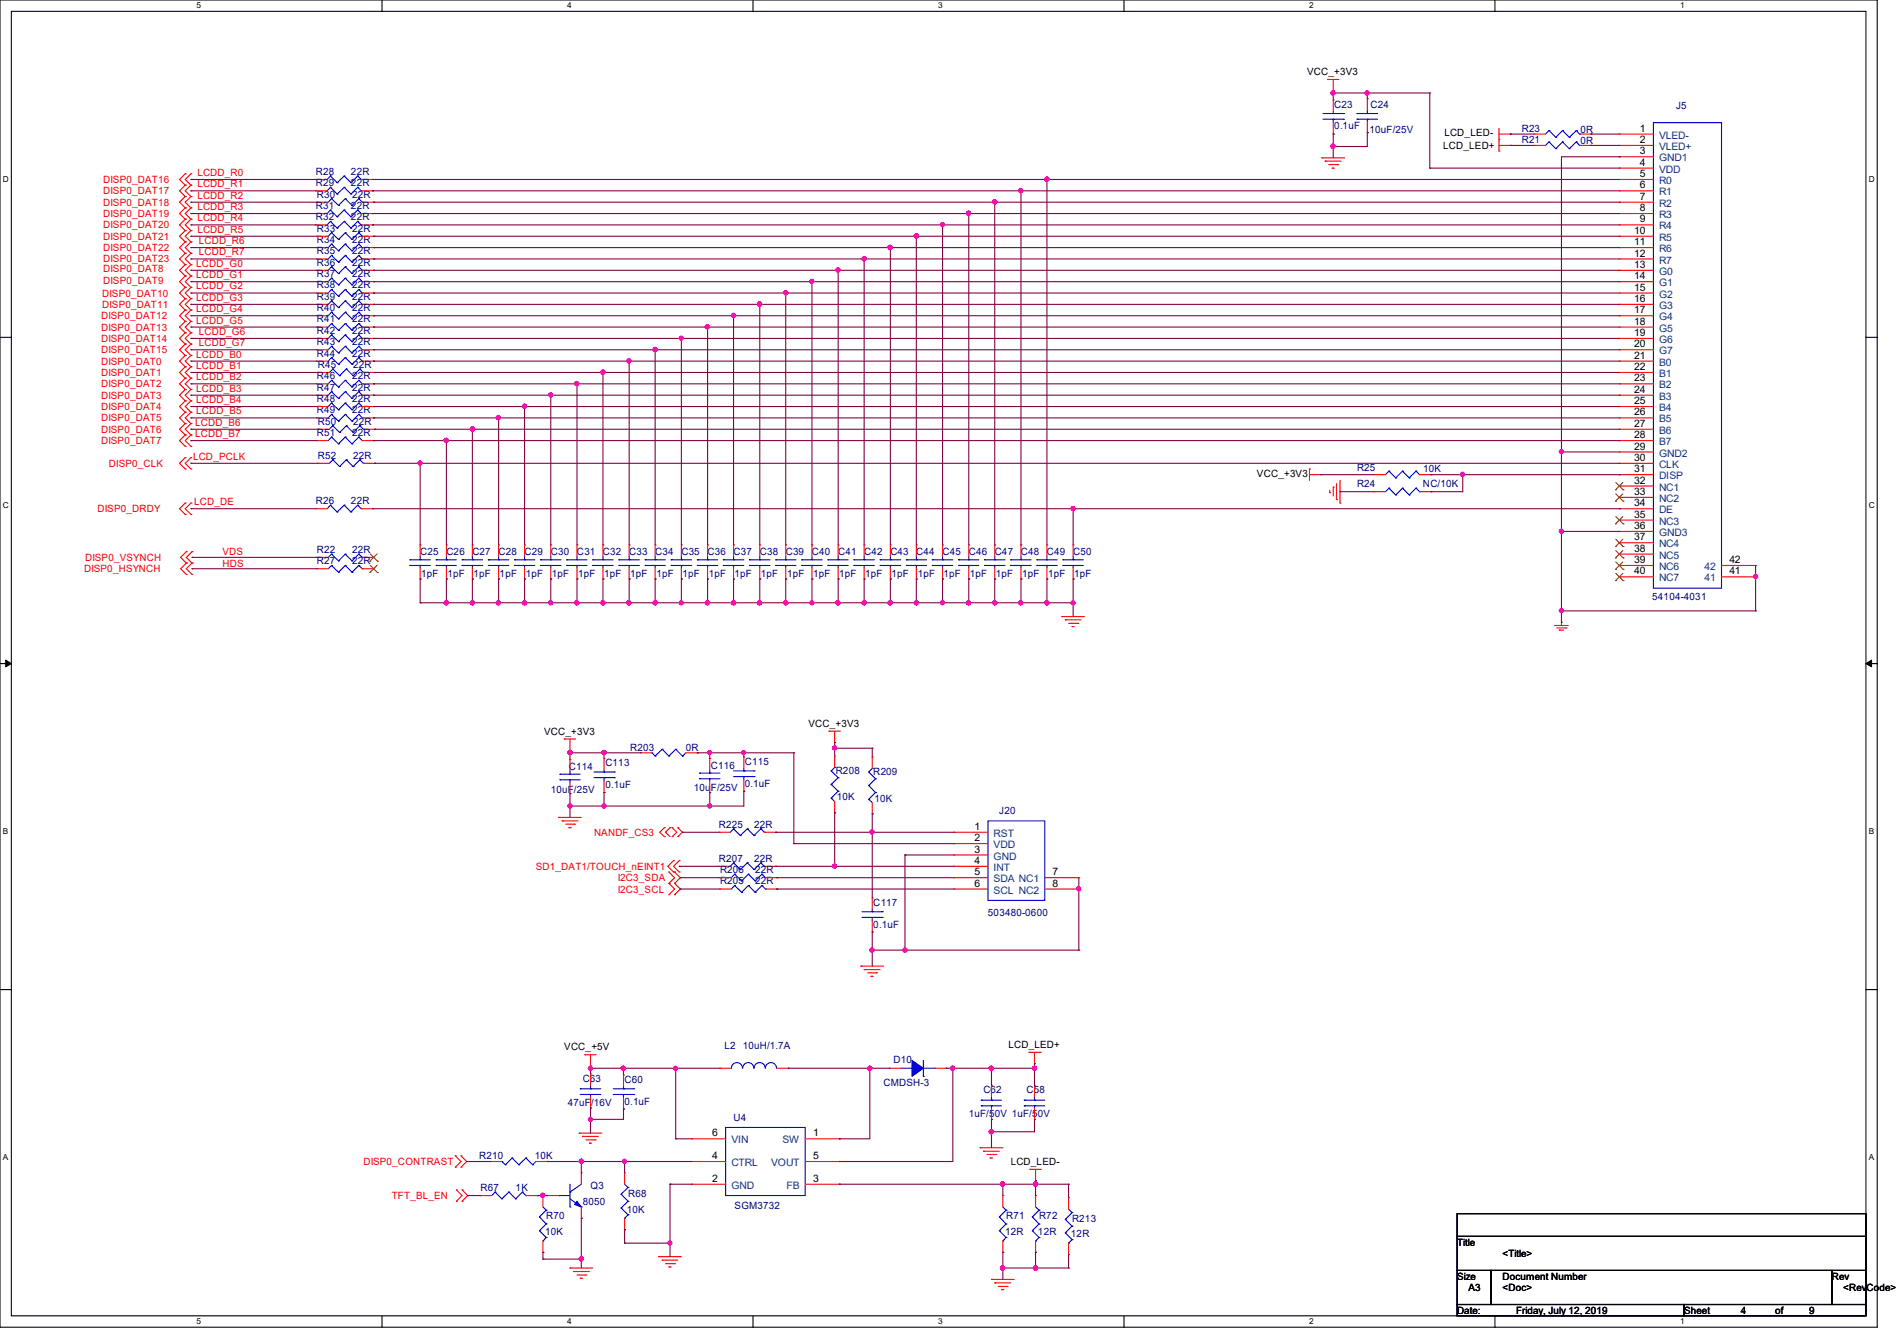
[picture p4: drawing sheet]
<svg xmlns="http://www.w3.org/2000/svg" width="297mm" height="210mm" viewBox="0 0 297 210" stroke-linecap="round" stroke-linejoin="round" font-family="sans-serif">
<defs><g id="words">
<g font-size="1.6">
<text x="204.6" y="11.8">VCC_+3V3</text>
<text x="226" y="23.3">LCD_LED+</text>
<text x="226.1" y="21.3">LCD_LED-</text>
<text x="256.7" y="20.6">1</text>
<text x="256.7" y="22.4">2</text>
<text x="256.7" y="24.2">3</text>
<text x="256.7" y="26">4</text>
<text x="256.7" y="27.7">5</text>
<text x="256.7" y="29.5">6</text>
<text x="256.7" y="31.3">7</text>
<text x="256.7" y="33.1">8</text>
<text x="256.7" y="34.8">9</text>
<text x="255.9" y="36.6">10</text>
<text x="255.9" y="38.4">11</text>
<text x="255.9" y="40.2">12</text>
<text x="255.9" y="42">13</text>
<text x="255.9" y="43.7">14</text>
<text x="255.9" y="45.5">15</text>
<text x="255.9" y="47.3">16</text>
<text x="255.9" y="49.1">17</text>
<text x="255.9" y="50.8">18</text>
<text x="255.9" y="52.6">19</text>
<text x="255.9" y="54.4">20</text>
<text x="255.9" y="56.2">21</text>
<text x="255.9" y="58">22</text>
<text x="255.9" y="59.7">23</text>
<text x="255.9" y="61.5">24</text>
<text x="255.9" y="63.3">25</text>
<text x="255.9" y="65.1">26</text>
<text x="255.9" y="66.8">27</text>
<text x="255.9" y="68.6">28</text>
<text x="255.9" y="70.4">29</text>
<text x="196.8" y="74.7">VCC_+3V3</text>
<text x="255.9" y="72.2">30</text>
<text x="255.9" y="74">31</text>
<text x="255.9" y="75.7">32</text>
<text x="255.9" y="77.5">33</text>
<text x="255.9" y="79.3">34</text>
<text x="255.9" y="81.1">35</text>
<text x="255.9" y="82.8">36</text>
<text x="255.9" y="84.6">37</text>
<text x="255.9" y="86.4">38</text>
<text x="255.9" y="88.2">39</text>
<text x="255.9" y="90">40</text>
<text x="270.8" y="90">41</text>
<text x="270.8" y="88.2">42</text>
<text x="126.6" y="113.8">VCC_+3V3</text>
<text x="85.2" y="115.1">VCC_+3V3</text>
<text x="152.6" y="130">1</text>
<text x="152.6" y="131.7">2</text>
<text x="152.6" y="133.5">3</text>
<text x="152.6" y="135.3">4</text>
<text x="152.6" y="137.1">5</text>
<text x="164.8" y="137.1">7</text>
<text x="152.6" y="138.9">6</text>
<text x="164.8" y="138.9">8</text>
<text x="88.3" y="164.5">VCC_+5V</text>
<text x="157.9" y="164.1">LCD_LED+</text>
<text x="111.5" y="178">6</text>
<text x="127.3" y="178">1</text>
<text x="111.5" y="181.5">4</text>
<text x="111.5" y="185.1">2</text>
<text x="127.3" y="185.1">3</text>
<text x="127.3" y="181.5">5</text>
<text x="158.2" y="182.5">LCD_LED-</text>
<text x="228.1" y="195.1">Title</text>
<text x="235.2" y="196.8">&lt;Title&gt;</text>
<text x="228.1" y="200.4">Size</text>
<text x="229.9" y="202.2">A3</text>
<text x="235.2" y="200.4">Document Number</text>
<text x="235.2" y="202.2">&lt;Doc&gt;</text>
<text x="286.8" y="200.4">Rev</text>
<text x="288.6" y="202.2">&lt;RevCode&gt;</text>
<text x="228.1" y="205.7">Date:</text>
<text x="237.4" y="205.7">Friday, July 12, 2019</text>
<text x="263.7" y="205.7">Sheet</text>
<text x="272.6" y="205.7">4</text>
<text x="277.9" y="205.7">of</text>
<text x="283.2" y="205.7">9</text>
</g>
<g font-size="1.6" fill="#000080">
<text x="208.9" y="16.9">C23</text>
<text x="214.6" y="16.9">C24</text>
<text x="262.4" y="17.1">J5</text>
<text x="208.9" y="20.3">0.1uF</text>
<text x="214.4" y="20.8">10uF/25V</text>
<text x="238.3" y="20.7">R23</text>
<text x="238.3" y="22.4">R21</text>
<text x="247.5" y="20.8">0R</text>
<text x="247.5" y="22.6">0R</text>
<text x="49.4" y="27.4">R28</text>
<text x="49.4" y="29.2">R29</text>
<text x="55" y="27.4">22R</text>
<text x="55" y="29.2">22R</text>
<text x="49.4" y="32.7">R31</text>
<text x="49.4" y="34.5">R32</text>
<text x="49.6" y="30.9">R30</text>
<text x="55" y="32.7">22R</text>
<text x="55" y="34.5">22R</text>
<text x="55.1" y="30.9">22R</text>
<text x="49.6" y="38.1">R34</text>
<text x="49.6" y="39.8">R35</text>
<text x="49.6" y="41.6">R36</text>
<text x="49.6" y="36.3">R33</text>
<text x="55.1" y="38.1">22R</text>
<text x="55.1" y="39.8">22R</text>
<text x="55.1" y="41.6">22R</text>
<text x="55.1" y="36.3">22R</text>
<text x="49.6" y="46.9">R39</text>
<text x="49.6" y="43.4">R37</text>
<text x="49.6" y="45.2">R38</text>
<text x="55.1" y="46.9">22R</text>
<text x="55.1" y="43.4">22R</text>
<text x="55.1" y="45.2">22R</text>
<text x="49.6" y="48.7">R40</text>
<text x="49.6" y="50.5">R41</text>
<text x="49.6" y="52.3">R42</text>
<text x="55.1" y="48.7">22R</text>
<text x="55.1" y="50.5">22R</text>
<text x="55.1" y="52.3">22R</text>
<text x="49.6" y="55.8">R44</text>
<text x="49.6" y="59.4">R46</text>
<text x="49.6" y="54.1">R43</text>
<text x="49.8" y="57.6">R45</text>
<text x="55.1" y="55.8">22R</text>
<text x="55.1" y="59.4">22R</text>
<text x="55.1" y="54.1">22R</text>
<text x="55.3" y="57.6">22R</text>
<text x="49.6" y="64.7">R49</text>
<text x="49.6" y="61.2">R47</text>
<text x="49.6" y="62.9">R48</text>
<text x="55.1" y="64.7">22R</text>
<text x="55.1" y="61.2">22R</text>
<text x="55.1" y="62.9">22R</text>
<text x="49.6" y="68.3">R51</text>
<text x="49.8" y="66.5">R50</text>
<text x="49.8" y="71.8">R52</text>
<text x="55.1" y="68.3">22R</text>
<text x="55.3" y="66.5">22R</text>
<text x="55.3" y="71.8">22R</text>
<text x="212.5" y="76.3">R24</text>
<text x="212.5" y="73.8">R25</text>
<text x="222.8" y="76.3">NC/10K</text>
<text x="222.8" y="74">10K</text>
<text x="49.4" y="78.9">R26</text>
<text x="55" y="78.9">22R</text>
<text x="49.6" y="86.6">R22</text>
<text x="49.6" y="88.4">R27</text>
<text x="55.1" y="86.6">22R</text>
<text x="55.1" y="88.4">22R</text>
<text x="65.8" y="87">C25</text>
<text x="69.9" y="87">C26</text>
<text x="74" y="87">C27</text>
<text x="78.1" y="87">C28</text>
<text x="82.1" y="87">C29</text>
<text x="86.2" y="87">C30</text>
<text x="90.3" y="87">C31</text>
<text x="94.4" y="87">C32</text>
<text x="98.5" y="87">C33</text>
<text x="102.6" y="87">C34</text>
<text x="106.7" y="87">C35</text>
<text x="110.8" y="87">C36</text>
<text x="114.8" y="87">C37</text>
<text x="119" y="87">C38</text>
<text x="123" y="87">C39</text>
<text x="127.1" y="87">C40</text>
<text x="131.2" y="87">C41</text>
<text x="135.3" y="87">C42</text>
<text x="139.4" y="87">C43</text>
<text x="143.5" y="87">C44</text>
<text x="147.6" y="87">C45</text>
<text x="151.7" y="87">C46</text>
<text x="155.7" y="87">C47</text>
<text x="159.8" y="87">C48</text>
<text x="163.9" y="87">C49</text>
<text x="168" y="87">C50</text>
<text x="66" y="90.3">1pF</text>
<text x="70.1" y="90.3">1pF</text>
<text x="74.1" y="90.3">1pF</text>
<text x="78.2" y="90.3">1pF</text>
<text x="82.3" y="90.3">1pF</text>
<text x="86.4" y="90.3">1pF</text>
<text x="90.5" y="90.3">1pF</text>
<text x="94.6" y="90.3">1pF</text>
<text x="98.7" y="90.3">1pF</text>
<text x="102.8" y="90.3">1pF</text>
<text x="106.8" y="90.3">1pF</text>
<text x="111" y="90.3">1pF</text>
<text x="115" y="90.3">1pF</text>
<text x="119.1" y="90.3">1pF</text>
<text x="123.2" y="90.3">1pF</text>
<text x="127.3" y="90.3">1pF</text>
<text x="131.4" y="90.3">1pF</text>
<text x="135.5" y="90.3">1pF</text>
<text x="139.6" y="90.3">1pF</text>
<text x="143.7" y="90.3">1pF</text>
<text x="147.7" y="90.3">1pF</text>
<text x="151.8" y="90.3">1pF</text>
<text x="155.9" y="90.3">1pF</text>
<text x="160" y="90.3">1pF</text>
<text x="164.1" y="90.3">1pF</text>
<text x="168.2" y="90.3">1pF</text>
<text x="258.7" y="93.9">54104-4031</text>
<text x="98.7" y="117.6">R203</text>
<text x="107.4" y="117.6">0R</text>
<text x="116.6" y="119.8">C115</text>
<text x="86.2" y="124.1">10uF/25V</text>
<text x="89.1" y="120.6">C114</text>
<text x="94.8" y="120">C113</text>
<text x="94.8" y="123.4">0.1uF</text>
<text x="108.6" y="123.9">10uF/25V</text>
<text x="111.3" y="120.4">C116</text>
<text x="116.6" y="123.2">0.1uF</text>
<text x="130.9" y="121.3">R208</text>
<text x="131" y="125.3">10K</text>
<text x="136.7" y="121.5">R209</text>
<text x="136.9" y="125.6">10K</text>
<text x="112.6" y="129.6">R225</text>
<text x="118.1" y="129.6">22R</text>
<text x="156.5" y="127.5">J20</text>
<text x="112.6" y="135">R207</text>
<text x="112.7" y="136.7">R206</text>
<text x="118.1" y="135">22R</text>
<text x="118.2" y="136.7">22R</text>
<text x="112.7" y="138.5">R205</text>
<text x="118.2" y="138.5">22R</text>
<text x="136.7" y="141.9">C117</text>
<text x="154.7" y="143.5">503480-0600</text>
<text x="136.7" y="145.3">0.1uF</text>
<text x="113.5" y="164.3">L2 10uH/1.7A</text>
<text x="139.9" y="166.5">D10</text>
<text x="88.9" y="173.2">47uF/16V</text>
<text x="91.2" y="169.5">C63</text>
<text x="97.8" y="169.6">C60</text>
<text x="97.8" y="173">0.1uF</text>
<text x="138.3" y="170">CMDSH-3</text>
<text x="154" y="171.2">C62</text>
<text x="160.7" y="171.2">C58</text>
<text x="114.8" y="175.5">U4</text>
<text x="151.7" y="175">1uF/50V 1uF/50V</text>
<text x="75" y="181.6">R210</text>
<text x="83.7" y="181.6">10K</text>
<text x="75.2" y="186.5">R67</text>
<text x="80.7" y="186.5">1K</text>
<text x="85.5" y="191">R70</text>
<text x="91.2" y="188.7">8050</text>
<text x="92.5" y="186.2">Q3</text>
<text x="98.1" y="189.9">10K</text>
<text x="98.3" y="187.4">R68</text>
<text x="115" y="189.4">SGM3732</text>
<text x="157.5" y="191">R71</text>
<text x="162.7" y="191">R72</text>
<text x="167.9" y="191.3">R213</text>
<text x="85.3" y="193.5">10K</text>
<text x="157.4" y="193.5">12R</text>
<text x="162.5" y="193.5">12R</text>
<text x="167.7" y="193.8">12R</text>
</g>
<g font-size="1.6" fill="#004080">
<text x="259.8" y="21.7">VLED-</text>
<text x="259.8" y="23.5">VLED+</text>
<text x="259.8" y="25.3">GND1</text>
<text x="259.8" y="27.1">VDD</text>
<text x="259.8" y="28.8">R0</text>
<text x="259.8" y="30.6">R1</text>
<text x="259.8" y="32.4">R2</text>
<text x="259.8" y="34.2">R3</text>
<text x="259.8" y="35.9">R4</text>
<text x="259.8" y="37.7">R5</text>
<text x="259.8" y="39.5">R6</text>
<text x="259.8" y="41.3">R7</text>
<text x="259.8" y="43.1">G0</text>
<text x="259.8" y="44.8">G1</text>
<text x="259.8" y="46.6">G2</text>
<text x="259.8" y="48.4">G3</text>
<text x="259.8" y="50.2">G4</text>
<text x="259.8" y="51.9">G5</text>
<text x="259.8" y="53.7">G6</text>
<text x="259.8" y="55.5">G7</text>
<text x="259.8" y="57.3">B0</text>
<text x="259.8" y="59.1">B1</text>
<text x="259.8" y="60.8">B2</text>
<text x="259.8" y="62.6">B3</text>
<text x="259.8" y="64.4">B4</text>
<text x="259.8" y="66.2">B5</text>
<text x="259.8" y="67.9">B6</text>
<text x="259.8" y="69.7">B7</text>
<text x="259.8" y="71.5">GND2</text>
<text x="259.8" y="73.3">CLK</text>
<text x="259.8" y="75.1">DISP</text>
<text x="259.8" y="76.8">NC1</text>
<text x="259.8" y="78.6">NC2</text>
<text x="259.8" y="80.4">DE</text>
<text x="259.8" y="82.2">NC3</text>
<text x="259.8" y="83.9">GND3</text>
<text x="259.8" y="85.7">NC4</text>
<text x="259.8" y="87.5">NC5</text>
<text x="259.8" y="89.3">NC6</text>
<text x="266.9" y="89.3">42</text>
<text x="259.8" y="91.1">NC7</text>
<text x="266.9" y="91.1">41</text>
<text x="155.6" y="131.1">RST</text>
<text x="155.6" y="132.8">VDD</text>
<text x="155.6" y="134.6">GND</text>
<text x="155.6" y="136.4">INT</text>
<text x="155.6" y="138.2">SDA NC1</text>
<text x="155.6" y="140">SCL NC2</text>
<text x="114.5" y="179.1">VIN</text>
<text x="122.5" y="179.1">SW</text>
<text x="114.5" y="182.6">CTRL</text>
<text x="120.7" y="182.6">VOUT</text>
<text x="114.5" y="186.2">GND</text>
<text x="123.1" y="186.2">FB</text>
</g>
<g font-size="1.6" fill="#f00">
<text x="16.2" y="28.7">DISP0_DAT16</text>
<text x="30.9" y="27.6">LCDD_R0</text>
<text x="30.9" y="29.3">LCDD_R1</text>
<text x="16.2" y="30.4">DISP0_DAT17</text>
<text x="16.2" y="32.2">DISP0_DAT18</text>
<text x="16.2" y="34">DISP0_DAT19</text>
<text x="16.2" y="35.8">DISP0_DAT20</text>
<text x="30.9" y="31.1">LCDD_R2</text>
<text x="30.9" y="32.9">LCDD_R3</text>
<text x="30.9" y="34.7">LCDD_R4</text>
<text x="16.2" y="37.5">DISP0_DAT21</text>
<text x="16.2" y="39.3">DISP0_DAT22</text>
<text x="16.2" y="41.1">DISP0_DAT23</text>
<text x="30.7" y="41.8">LCDD_G0</text>
<text x="30.9" y="36.4">LCDD_R5</text>
<text x="31.1" y="38.2">LCDD_R6</text>
<text x="31.1" y="40">LCDD_R7</text>
<text x="16" y="46.4">DISP0_DAT10</text>
<text x="16.2" y="42.7">DISP0_DAT8</text>
<text x="16.2" y="44.4">DISP0_DAT9</text>
<text x="30.7" y="43.6">LCDD_G1</text>
<text x="30.7" y="45.3">LCDD_G2</text>
<text x="30.7" y="47.1">LCDD_G3</text>
<text x="15.8" y="50">DISP0_DAT12</text>
<text x="15.8" y="51.8">DISP0_DAT13</text>
<text x="15.8" y="53.5">DISP0_DAT14</text>
<text x="16" y="48.2">DISP0_DAT11</text>
<text x="30.7" y="48.9">LCDD_G4</text>
<text x="30.7" y="50.7">LCDD_G5</text>
<text x="31.1" y="52.4">LCDD_G6</text>
<text x="15.8" y="55.3">DISP0_DAT15</text>
<text x="15.8" y="57.1">DISP0_DAT0</text>
<text x="15.8" y="58.9">DISP0_DAT1</text>
<text x="30.7" y="56">LCDD_B0</text>
<text x="30.7" y="57.8">LCDD_B1</text>
<text x="30.7" y="59.6">LCDD_B2</text>
<text x="31.1" y="54.2">LCDD_G7</text>
<text x="15.8" y="60.7">DISP0_DAT2</text>
<text x="15.8" y="62.4">DISP0_DAT3</text>
<text x="15.8" y="64.2">DISP0_DAT4</text>
<text x="15.8" y="66">DISP0_DAT5</text>
<text x="30.7" y="61.3">LCDD_B3</text>
<text x="30.7" y="63.1">LCDD_B4</text>
<text x="30.7" y="64.9">LCDD_B5</text>
<text x="15.8" y="67.8">DISP0_DAT6</text>
<text x="15.8" y="69.6">DISP0_DAT7</text>
<text x="30.6" y="66.7">LCDD_B6</text>
<text x="30.6" y="68.5">LCDD_B7</text>
<text x="17.1" y="73.1">DISP0_CLK</text>
<text x="30.2" y="72">LCD_PCLK</text>
<text x="15.3" y="80.2">DISP0_DRDY</text>
<text x="30.4" y="79.1">LCD_DE</text>
<text x="13.2" y="89.6">DISP0_HSYNCH</text>
<text x="13.3" y="87.8">DISP0_VSYNCH</text>
<text x="34.8" y="87">VDS</text>
<text x="34.8" y="88.7">HDS</text>
<text x="93" y="130.9">NANDF_CS3</text>
<text x="83.9" y="136.2">SD1_DAT1/TOUCH_nEINT1</text>
<text x="96.7" y="139.8">I2C3_SCL</text>
<text x="96.7" y="138">I2C3_SDA</text>
<text x="56.9" y="182.5">DISP0_CONTRAST</text>
<text x="61.3" y="187.8">TFT_BL_EN</text>
</g>
<g font-size="1.3">
<text x="30.8" y="1.3">5</text>
<text x="88.8" y="1.3">4</text>
<text x="146.9" y="1.3">3</text>
<text x="205" y="1.3">2</text>
<text x="263.1" y="1.3">1</text>
<text x=".5" y="28.4">D</text>
<text x="292.6" y="28.4">D</text>
<text x=".5" y="79.5">C</text>
<text x="292.6" y="79.5">C</text>
<text x=".5" y="130.6">B</text>
<text x="292.6" y="130.6">B</text>
<text x=".5" y="181.7">A</text>
<text x="292.6" y="181.7">A</text>
<text x="30.8" y="207.4">5</text>
<text x="88.8" y="207.4">4</text>
<text x="146.9" y="207.4">3</text>
<text x="205" y="207.4">2</text>
<text x="263.1" y="207.4">1</text>
</g>
</g></defs>
<path d="M0 0h293.9v207.9h-293.9zM1.8 1.8h290.3v204.3h-290.3z" fill="none" stroke="#000" stroke-width=".17"/>
<g fill="#fff">
<path d="M30.8 .2h.7v1.4h-.7z"/>
<path d="M30.8 206.2h.7v1.4h-.7z"/>
</g>
<path d="M59.8 0v1.8M59.8 206.1v1.8" fill="none" stroke="#000" stroke-width=".17"/>
<g fill="#fff">
<path d="M88.8 .2h.7v1.4h-.7z"/>
<path d="M88.8 206.2h.7v1.4h-.7z"/>
</g>
<path d="M117.9 0v1.8M117.9 206.1v1.8" fill="none" stroke="#000" stroke-width=".17"/>
<g fill="#fff">
<path d="M146.9 .2h.7v1.4h-.7z"/>
<path d="M146.9 206.2h.7v1.4h-.7z"/>
</g>
<path d="M176 0v1.8M176 206.1v1.8" fill="none" stroke="#000" stroke-width=".17"/>
<g fill="#fff">
<path d="M205 .2h.7v1.4h-.7z"/>
<path d="M205 206.2h.7v1.4h-.7z"/>
</g>
<path d="M234.1 0v1.8M234.1 206.1v1.8" fill="none" stroke="#000" stroke-width=".17"/>
<g fill="#fff">
<path d="M263.1 .2h.6v1.4h-.6z"/>
<path d="M263.1 206.2h.6v1.4h-.6z"/>
<path d="M.5 27.3h.9v1.4h-.9z"/>
<path d="M292.6 27.3h.9v1.4h-.9z"/>
<path d="M.5 78.4h.9v1.4h-.9z"/>
<path d="M292.6 78.4h.9v1.4h-.9z"/>
</g>
<path d="M0 52.8h1.8M292.1 52.8h1.8" fill="none" stroke="#000" stroke-width=".17"/>
<g fill="#fff">
<path d="M.5 129.5h.8v1.4h-.8z"/>
<path d="M292.6 129.5h.8v1.4h-.8z"/>
</g>
<path d="M0 103.9h1.8M292.1 103.9h1.8" fill="none" stroke="#000" stroke-width=".17"/>
<path d="M.9 103.4l.9 .5-.9 .5zM292.1 103.9l.9-.5v1z" fill="#000" stroke="#000" stroke-width=".16"/>
<g fill="#fff">
<path d="M.5 180.5h.8v1.4h-.8z"/>
<path d="M292.6 180.5h.8v1.4h-.8z"/>
</g>
<path d="M0 155h1.8M292.1 155h1.8M228.1 190.1h64v3.5h-64zM228.1 193.6h64v5.4h-64zM228.1 199h5.4v5.3h-5.4zM233.5 199h53.3v5.3h-53.3zM286.8 199h5.3v5.3h-5.3zM228.1 204.3h35.6v1.8h-35.6zM263.7 204.3h28.4v1.8h-28.4z" fill="none" stroke="#000" stroke-width=".17"/>
<g fill="none" stroke="#f00" stroke-width=".17">
<path d="M207.9 12.4h.1M207.9 12.4h1.7M208.7 14.2h.1M208.7 15.7h.1M208.7 12.4v1.8M208.7 15.7v1.7M208.7 19.2v1.8M214.1 15.5h.1M214.1 15.5v1.7M214.1 19v1.8M29 27.2h.1M29 29h.1"/>
<path d="M29 30.8h.1M29 32.6h.1M29 34.3h.1M29 36.1h.1M29 37.9h.1M29 39.7h.1M29 27.2l-.9 .9 .9 .9M29 29l-.9 .9 .9 .9M29 30.8l-.9 .9 .9 .9M29 32.6l-.9 .8 .9 .9M29 34.3l-.9 .9 .9 .9M29 36.1l-.9 .9 .9 .9"/>
<path d="M29 37.9l-.9 .9 .9 .9M29 39.7l-.9 .9 .9 .8M29.9 29h.1M29.9 27.2h.1M29.9 30.8h.1M29.9 32.6h.1M29.9 34.3h.1M29.9 36.1h.1M29.9 37.9h.1M29.9 39.7h.1M29.9 27.2l-.9 .9 .9 .9M29.9 29l-.9 .9 .9 .9"/>
<path d="M29.9 30.8l-.9 .9 .9 .9M29.9 32.6l-.9 .8 .9 .9M29.9 34.3l-.9 .9 .9 .9M29.9 36.1l-.9 .9 .9 .9M29.9 37.9l-.9 .9 .9 .9M29.9 39.7l-.9 .9 .9 .8M49.4 33.4h.1M49.4 35.2h.1M49.4 28.1h.1M49.4 29.9h.1M49.4 28.1h1.8M49.4 29.9h1.8"/>
<path d="M49.4 33.4h1.8M49.4 35.2h1.8M49.6 38.8h.1M49.6 31.7h.1M49.6 37h.1M49.6 38.8h1.8M49.6 31.7h1.8M49.6 37h1.8M56.6 28.1h1.7M56.6 29.9h1.7M56.6 33.4h1.7M56.6 35.2h1.7"/>
<path d="M56.7 38.8h1.8M56.7 31.7h1.8M56.7 37h1.8M58.3 33.4h.1M58.3 35.2h.1M58.3 28.1h.1M58.3 29.9h.1M58.5 38.8h.1M58.5 31.7h.1M58.5 37h.1M207 24.7h.1M207 24.7h3.5"/>
<path d="M207.5 25.2h.1M207.5 25.2h2.5M208 25.8h1.5M208.6 26.3h.1M208.6 26.3h.3M208.7 21h.1M209.5 25.8h.1M214.1 20.8h.1M234.7 23.7h.1M234.7 21.9h.1M234.7 22.8h1.8M234.7 20.1v3.6"/>
<path d="M234.7 21h1.8M236.5 22.8h.1M236.5 21h.1M240.2 21h.1M240.2 22.8h.1M240.2 22.8h1.8M240.2 21h1.8M247.3 22.8h1.8M247.3 21h1.8M249.1 21h.1M249.1 22.8h.1M253.5 21h.1"/>
<path d="M253.5 22.8h.1M253.5 24.6h.1M253.5 26.3h.1M253.5 28.1h.1M253.5 29.9h.1M253.5 31.7h.1M253.5 33.4h.1M253.5 35.2h.1M253.5 37h.1M253.5 38.8h.1M253.5 22.8h5.4M253.5 21h5.4"/>
<path d="M253.5 26.3h5.4M253.5 38.8h5.4M253.5 24.6h5.4M253.5 28.1h5.4M253.5 29.9h5.4M253.5 31.7h5.4M253.5 33.4h5.4M253.5 35.2h5.4M253.5 37h5.4M29 41.4h.1M29 43.2h.1M29 45h.1"/>
<path d="M29 46.8h.1M29 48.6h.1M29 50.3h.1M29 52.1h.1M29 53.9h.1M29 55.7h.1M29 57.4h.1M29 59.2h.1M29 41.4l-.9 .9 .9 .9M29 43.2l-.9 .9 .9 .9M29 45l-.9 .9 .9 .9M29 46.8l-.9 .9 .9 .9"/>
<path d="M29 48.6l-.9 .8 .9 .9M29 50.3l-.9 .9 .9 .9M29 52.1l-.9 .9 .9 .9M29 53.9l-.9 .9 .9 .9M29 55.7l-.9 .9 .9 .8M29 57.4l-.9 .9 .9 .9M29 59.2l-.9 .9 .9 .9M29.9 41.4h.1M29.9 43.2h.1M29.9 45h.1M29.9 46.8h.1M29.9 48.6h.1"/>
<path d="M29.9 50.3h.1M29.9 52.1h.1M29.9 53.9h.1M29.9 55.7h.1M29.9 57.4h.1M29.9 59.2h.1M29.9 41.4l-.9 .9 .9 .9M29.9 43.2l-.9 .9 .9 .9M29.9 45l-.9 .9 .9 .9M29.9 46.8l-.9 .9 .9 .9M29.9 48.6l-.9 .8 .9 .9M29.9 50.3l-.9 .9 .9 .9"/>
<path d="M29.9 52.1l-.9 .9 .9 .9M29.9 53.9l-.9 .9 .9 .9M29.9 55.7l-.9 .9 .9 .8M29.9 57.4l-.9 .9 .9 .9M29.9 59.2l-.9 .9 .9 .9M49.6 47.7h.1M49.6 56.6h.1M49.6 40.6h.1M49.6 49.4h.1M49.6 42.3h.1M49.6 51.2h.1M49.6 44.1h.1"/>
<path d="M49.6 53h.1M49.6 45.9h.1M49.6 54.8h.1M49.6 47.7h1.8M49.6 56.6h1.8M49.6 40.6h1.8M49.6 42.3h1.8M49.6 44.1h1.8M49.6 45.9h1.8M49.6 49.4h1.8M49.6 51.2h1.8M49.6 53h1.8"/>
<path d="M49.6 54.8h1.8M49.8 58.3h.1M49.8 58.3h1.8M56.7 47.7h1.8M56.7 56.6h1.8M56.7 40.6h1.8M56.7 42.3h1.8M56.7 44.1h1.8M56.7 45.9h1.8M56.7 49.4h1.8M56.7 51.2h1.8M56.7 53h1.8"/>
<path d="M56.7 54.8h1.8M56.9 58.3h1.8M58.5 47.7h.1M58.5 56.6h.1M58.5 40.6h.1M58.5 49.4h.1M58.5 42.3h.1M58.5 51.2h.1M58.5 44.1h.1M58.5 53h.1M58.5 45.9h.1M58.5 54.8h.1"/>
<path d="M58.7 58.3h.1M253.5 40.6h.1M253.5 42.3h.1M253.5 44.1h.1M253.5 45.9h.1M253.5 47.7h.1M253.5 49.4h.1M253.5 51.2h.1M253.5 53h.1M253.5 54.8h.1M253.5 56.6h.1M253.5 58.3h.1"/>
<path d="M253.5 47.7h5.4M253.5 56.6h5.4M253.5 40.6h5.4M253.5 42.3h5.4M253.5 44.1h5.4M253.5 45.9h5.4M253.5 49.4h5.4M253.5 51.2h5.4M253.5 53h5.4M253.5 54.8h5.4M253.5 58.3h5.4M29 61h.1"/>
<path d="M29 62.8h.1M29 64.6h.1M29 66.3h.1M29 68.1h.1M29 69.9h.1M29 71.7h.1M29 73.4h.1M29 78.8h.1M29 61l-.9 .9 .9 .9M29 62.8l-.9 .9 .9 .9M29 64.6l-.9 .8 .9 .9M29 66.3l-.9 .9 .9 .9"/>
<path d="M29 68.1l-.9 .9 .9 .9M29 71.7l-.9 .9 .9 .8M29 78.8l-.9 .9 .9 .9M29.9 61h.1M29.9 62.8h.1M29.9 64.6h.1M29.9 66.3h.1M29.9 68.1h.1M29.9 69.9h.1M29.9 73.4h.1M29.9 71.7h.1M29.9 78.8h.1"/>
<path d="M29.9 61l-.9 .9 .9 .9M29.9 62.8l-.9 .9 .9 .9M29.9 64.6l-.9 .8 .9 .9M29.9 66.3l-.9 .9 .9 .9M29.9 68.1l-.9 .9 .9 .9M29.9 71.7l-.9 .9 .9 .8M29.9 78.8l-.9 .9 .9 .9M49.4 79.7h.1M49.4 79.7h1.8M49.6 65.4h.1M49.6 60.1h.1M49.6 69h.1"/>
<path d="M49.6 61.9h.1M49.6 63.7h.1M49.6 60.1h1.8M49.6 61.9h1.8M49.6 63.7h1.8M49.6 65.4h1.8M49.6 69h1.8M49.8 67.2h.1M49.8 72.6h.1M49.8 67.2h1.8M49.8 72.6h1.8M56.6 79.7h1.7"/>
<path d="M56.7 60.1h1.8M56.7 61.9h1.8M56.7 63.7h1.8M56.7 65.4h1.8M56.7 69h1.8M56.9 67.2h1.8M56.9 72.6h1.8M58.3 79.7h.1M58.5 65.4h.1M58.5 60.1h.1M58.5 69h.1M58.5 61.9h.1"/>
<path d="M58.5 63.7h.1M58.7 67.2h.1M58.7 72.6h.1M205 73.4h.1M205 74.3h1.8M205 73.4v1.8M206.8 74.3h.1M208.2 77.2h.1M208.2 76.8v.4M208.7 76.3h.1M208.7 76.3v1.4M209.3 78.2h.1"/>
<path d="M209.3 75.7v2.5M209.8 78.8h.1M209.8 75.2v3.6M215.1 77h.1M215.1 74.3h.1M215.1 74.3h1.8M215.1 77h1.8M222.2 74.3h1.8M222.2 77h1.8M224 77h.1M224 74.3h.1M253.5 60.1h.1"/>
<path d="M253.5 61.9h.1M253.5 63.7h.1M253.5 65.4h.1M253.5 67.2h.1M253.5 69h.1M253.5 70.8h.1M253.5 72.6h.1M253.5 74.3h.1M253.5 76.1h.1M253.5 77.9h.1M253.5 79.7h.1M253.5 74.3h5.4"/>
<path d="M253.5 60.1h5.4M253.5 61.9h5.4M253.5 63.7h5.4M253.5 65.4h5.4M253.5 67.2h5.4M253.5 69h5.4M253.5 70.8h5.4M253.5 72.6h5.4M253.5 76.1h5.4M253.5 77.9h5.4M253.5 79.7h5.4M29 80.6h.1"/>
<path d="M29.2 86.4h.1M29.2 88.2h.1M29.2 90h.1M29.2 86.4l-.9 .9 .9 .9M29.2 88.2l-.9 .9 .9 .9M29.9 80.6h.1M30.1 88.2h.1M30.1 86.4h.1M30.1 90h.1M30.1 86.4l-.9 .9 .9 .9M30.1 88.2l-.9 .9 .9 .9M49.6 87.3h.1"/>
<path d="M49.6 89.1h.1M49.6 87.3h1.8M49.6 89.1h1.8M56.7 87.3h1.8M56.7 89.1h1.8M58.5 87.3h.1M58.5 89.1h.1M65.8 90.7h.1M65.8 85.3h.1M65.8 85.3v1.8M65.8 88.9v1.8M69.9 90.7h.1"/>
<path d="M69.9 85.3h.1M69.9 85.3v1.8M69.9 88.9v1.8M74 90.7h.1M74 85.3h.1M74 85.3v1.8M74 88.9v1.8M78.1 90.7h.1M78.1 85.3h.1M78.1 85.3v1.8M78.1 88.9v1.8M82.1 90.7h.1"/>
<path d="M82.1 85.3h.1M82.1 85.3v1.8M82.1 88.9v1.8M86.2 90.7h.1M86.2 85.3h.1M86.2 85.3v1.8M86.2 88.9v1.8M90.3 90.7h.1M90.3 85.3h.1M90.3 85.3v1.8M90.3 88.9v1.8M94.4 90.7h.1"/>
<path d="M94.4 85.3h.1M94.4 85.3v1.8M94.4 88.9v1.8M98.5 90.7h.1M98.5 85.3h.1M98.5 85.3v1.8M98.5 88.9v1.8M102.6 90.7h.1M102.6 85.3h.1M102.6 85.3v1.8M102.6 88.9v1.8M106.7 90.7h.1"/>
<path d="M106.7 85.3h.1M106.7 85.3v1.8M106.7 88.9v1.8M110.8 90.7h.1M110.8 85.3h.1M110.8 85.3v1.8M110.8 88.9v1.8M114.9 90.7h.1M114.9 85.3h.1M114.9 85.3v1.8M114.9 88.9v1.8M119 90.7h.1"/>
<path d="M119 85.3h.1M119 85.3v1.8M119 88.9v1.8M123 90.7h.1M123 85.3h.1M123 85.3v1.8M123 88.9v1.8M127.1 90.7h.1M127.1 85.3h.1M127.1 85.3v1.8M127.1 88.9v1.8M131.2 90.7h.1"/>
<path d="M131.2 85.3h.1M131.2 85.3v1.8M131.2 88.9v1.8M135.3 90.7h.1M135.3 85.3h.1M135.3 85.3v1.8M135.3 88.9v1.8M139.4 90.7h.1M139.4 85.3h.1M139.4 85.3v1.8M139.4 88.9v1.8M143.5 90.7h.1"/>
<path d="M143.5 85.3h.1M143.5 85.3v1.8M143.5 88.9v1.8M147.6 90.7h.1M147.6 85.3h.1M147.6 85.3v1.8M147.6 88.9v1.8M151.7 90.7h.1M151.7 85.3h.1M151.7 85.3v1.8M151.7 88.9v1.8M155.7 90.7h.1"/>
<path d="M155.7 85.3h.1M155.7 85.3v1.8M155.7 88.9v1.8M159.9 90.7h.1M159.9 85.3h.1M159.9 85.3v1.8M159.9 88.9v1.8M163.9 90.7h.1M163.9 85.3h.1M163.9 85.3v1.8M163.9 88.9v1.8M166.2 96.6h.1"/>
<path d="M166.2 96.6h3.6M166.8 97.1h.1M166.8 97.1h2.4M167.3 97.6h1.4M167.9 98.1h.1M167.9 98.1h.3M168 90.7h.1M168 85.3h.1M168 85.3v1.8M168 88.9v1.8M168.7 97.6h.1M243.4 98h.1"/>
<path d="M243.4 98h2.1M243.8 98.3h1.4M244.1 98.7h.1M244.1 98.7h.7M244.5 98h.1M244.5 97.5v.5M245.2 98.3h.1M253.5 81.4h.1M253.5 83.2h.1M253.5 85h.1M253.5 86.8h.1M253.5 88.6h.1"/>
<path d="M253.5 90.3h.1M253.5 81.4h5.4M253.5 83.2h5.4M253.5 85h5.4M253.5 86.8h5.4M253.5 88.6h5.4M253.5 90.3h5.4M269.5 88.6h5.4M269.5 90.3h5.4M274.9 90.3h.1M274.9 88.6h.1M88.3 115.7h.1"/>
<path d="M88.3 115.7h1.8M89.2 117.5h.1M89.2 119h.1M89.2 115.7v1.8M89.2 119v1.7M94.6 118.8h.1M94.6 118.8v1.8M100.3 117.9h.1M100.3 117.9h1.8M107.4 117.9h1.8M109.2 117.9h.1M111.1 118.8h.1"/>
<path d="M111.1 118.8v1.8M116.5 118.6h.1M116.5 118.6v1.8M129.8 114.5h.1M129.8 114.5h1.8M130.7 116.3h.1M130.7 118.4h.1M130.7 114.5v1.8M130.7 118.4v1.8M136.6 118.6h.1M136.6 118.6v1.8M87.5 128h.1"/>
<path d="M87.5 128h3.5M88 128.6h.1M88 128.6h2.5M88.6 129.1h1.4M89.1 129.6h.1M89.1 129.6h.4M89.2 124.3h.1M89.2 122.5v1.8M90 129.1h.1M94.6 124.1h.1M94.6 122.3v1.8M104 131h.1"/>
<path d="M104 129.6h.1M104 129.6l-.7 .7 .7 .7M104.2 130.3h.1M104.2 130.3l.7 .7M104.7 138.3h.1M104.7 136.6h.1M104.7 138.3l.9 .9-.9 .9M104.7 136.6l.9 .9-.9 .8M104.9 129.6h.1M104.9 129.6l-.7 .7M105.2 129.6h.1M105.2 131h.1"/>
<path d="M105.2 129.6l.8 .7-.8 .7M105.5 134.8h.1M105.5 136.6h.1M105.5 134.8l-.9 .9 .9 .9M105.6 138.3h.1M105.6 136.6h.1M105.6 138.3l.9 .9-.9 .9M105.6 136.6l.9 .9-.9 .8M106.1 129.6h.1M106.1 131h.1M106.1 129.6l.7 .7-.7 .7M106.3 134.8h.1"/>
<path d="M106.3 136.6h.1M106.3 134.8l-.8 .9 .8 .9M111.1 124.1h.1M111.1 122.3v1.8M112.6 130.3h.1M112.6 135.7h.1M112.6 130.3h1.7M112.6 135.7h1.7M112.7 139.2h.1M112.7 137.5h.1M112.7 139.2h1.8M112.7 137.5h1.8"/>
<path d="M116.5 123.9h.1M116.5 122.1v1.8M119.7 130.3h1.8M119.7 135.7h1.8M119.8 139.2h1.8M119.8 137.5h1.8M121.5 130.3h.1M121.5 135.7h.1M121.6 139.2h.1M121.6 137.5h.1M130.7 127.3h.1M130.7 125.5v1.8"/>
<path d="M136.6 127.5h.1M136.6 125.7v1.8M149.4 130.3h.1M149.4 132.1h.1M149.4 133.9h.1M149.4 135.7h.1M149.4 137.5h.1M149.4 139.2h.1M149.4 130.3h5.3M149.4 135.7h5.3M149.4 139.2h5.3M149.4 132.1h5.3"/>
<path d="M149.4 133.9h5.3M149.4 137.5h5.3M163.6 139.2h5.3M163.6 137.5h5.3M168.9 137.5h.1M168.9 139.2h.1M104.7 140.1h.1M105.6 140.1h.1M134.8 151.3h.1M134.8 151.3h3.5M135.3 151.8h.1M135.3 151.8h2.5"/>
<path d="M135.8 152.4h1.4M136.4 152.9h.1M136.4 152.9h.3M136.6 140.6h.1M136.6 146h.1M136.6 140.6v1.8M136.6 144.2v1.8M137.2 152.4h.1M90.7 177.5h.1M90.7 177.5h3.5M91.2 178h.1M91.2 178h2.5"/>
<path d="M91.6 165.2h.1M91.6 165.2h1.7M91.7 178.5h1.5M92.3 179h.1M92.3 179h.3M92.5 167h.1M92.5 173.5h.1M92.5 168.2h.1M92.5 165.2v1.8M92.5 168.2v1.8M92.5 171.7v1.8M93.2 178.5h.1"/>
<path d="M97.6 168.4h.1M97.6 173.7h.1M97.6 168.4v1.7M97.6 171.9v1.8M108.3 178.4h.1M108.3 178.4h5.3M112.7 167.3h.1M112.7 167.3h1.8M121.6 167.3h1.8M123.4 167.3h.1M126.1 178.4h5.3M131.4 178.4h.1"/>
<path d="M139.2 167.3h.1M139.2 167.3h1.8M146.3 167.3h1.8M148.1 167.3h.1M153.5 179.7h.1M153.5 179.7h3.5M155.2 175.3h.1M155.2 170h.1M155.2 170v1.7M155.2 173.5v1.8M161.1 164.8h1.8M162 166.6h.1"/>
<path d="M162 175.3h.1M162 170h.1M162 164.8v1.8M162 170v1.7M162 173.5v1.8M162.9 164.8h.1M71.3 182.8h.1M71.3 181h.1M71.3 181l.9 .9-.9 .9M71.5 188.1h.1M71.5 186.4h.1M71.5 186.4l.8 .8-.8 .9"/>
<path d="M72.2 181h.1M72.2 182.8h.1M72.2 181l.9 .9-.9 .9M72.3 186.4h.1M72.3 188.1h.1M72.3 186.4l.9 .8-.9 .9M75.2 187.2h.1M75.2 187.2h1.8M76.8 181.9h.1M76.8 181.9h1.8M82.3 187.2h1.8M83.9 181.9h1.8"/>
<path d="M84.1 187.2h.1M85 187.2h.1M85 196.1h.1M85 187.2v1.8M85 194.4v1.7M85.7 181.9h.1M85.7 187.2h.1M85.7 187.2h1.8M89.2 198.6h.1M89.2 198.6h3.6M89.8 199.1h.1M89.8 199.1h2.5"/>
<path d="M90.3 199.7h1.4M91 190.8h.1M91 183.7h.1M91 183.7v1.8M91 189v1.8M91.7 199.7h.1M97.8 183.7h.1M97.8 192.6h.1M97.8 183.7v1.8M97.8 190.8v1.8M103.1 196.8h.1M103.1 196.8h3.6"/>
<path d="M103.7 197.4h.1M103.7 197.4h2.4M104.2 197.9h1.4M104.7 198.4h.1M104.7 198.4h.4M105.6 197.9h.1M108.3 181.9h.1M108.3 185.5h.1M108.3 181.9h5.3M108.3 185.5h5.3M126.1 181.9h5.3M126.1 185.5h5.3"/>
<path d="M131.4 185.5h.1M131.4 181.9h.1M154 180.3h.1M154 180.3h2.5M154.5 180.8h1.4M155 181.4h.1M155 181.4h.4M155.9 180.8h.1M157 187.2h.1M157 196.1h.1M157 187.2v1.8M157 194.4v1.7"/>
<path d="M161.2 183.1h.1M161.2 183.1h1.8M162.1 184.9h.1M162.1 187.2h.1M162.1 196.1h.1M162.1 183.1v1.8M162.1 187.2v1.8M162.1 194.4v1.7M167.3 187.6h.1M167.3 196.5h.1M167.3 187.6v1.8M167.3 194.7v1.8"/>
<path d="M90.8 200.2h.1M90.8 200.2h.4M155.2 200.4h.1M155.2 200.4h3.6M155.7 200.9h.1M155.7 200.9h2.5M156.3 201.5h1.4M156.8 202h.1M156.8 202h.4M157.7 201.5h.1"/>
</g>
<g fill="none" stroke="#00f" stroke-width=".17">
<path d="M207.1 17.8h3.3M207.1 18.7h3.3M208.7 17.8h.1M208.7 18.7h.1M208.7 17.4v.4M208.7 18.7v.5M210.4 18.7h.1M210.4 17.8h.1M212.5 17.8h.1M212.5 18.7h.1M212.5 17.8h3.2M212.5 18.7h3.2"/>
<path d="M214.1 18.7h.1M214.1 17.8h.1M214.1 17.2v.6M214.1 18.7v.3M258.9 19.2h10.6v72.9h-10.6zM51.7 32.9h.1M51.7 34.7h.1M51.7 27.6h.1M51.7 29.3h.1M51.7 32.9l-.5 .5M51.7 32.9l1.1 1.1M51.7 34.7l-.5 .5"/>
<path d="M51.7 34.7l1.1 1M51.7 27.6l-.5 .5M51.7 27.6l1.1 1M51.7 29.3l-.5 .6M51.7 29.3l1.1 1.1M51.9 38.2h.1M51.9 31.1h.1M51.9 36.4h.1M51.9 38.2l-.5 .6M51.9 38.2l1.1 1.1M51.9 31.1l-.5 .6M51.9 31.1l1.1 1.1"/>
<path d="M51.9 36.4l-.5 .6M51.9 36.4l1.1 1.1M52.8 34h.1M52.8 35.7h.1M52.8 28.6h.1M52.8 30.4h.1M53 39.3h.1M53 32.2h.1M53 37.5h.1M53.9 32.9h.1M53.9 34.7h.1M53.9 27.6h.1"/>
<path d="M53.9 29.3h.1M53.9 32.9l-1.1 1.1M53.9 32.9l1 1.1M53.9 34.7l-1.1 1M53.9 34.7l1 1M53.9 27.6l-1.1 1M53.9 27.6l1 1M53.9 29.3l-1.1 1.1M53.9 29.3l1 1.1M54.1 38.2h.1M54.1 31.1h.1M54.1 36.4h.1"/>
<path d="M54.1 38.2l-1.1 1.1M54.1 38.2l1 1.1M54.1 31.1l-1.1 1.1M54.1 31.1l1 1.1M54.1 36.4l-1.1 1.1M54.1 36.4l1 1.1M54.9 34h.1M54.9 35.7h.1M54.9 28.6h.1M54.9 30.4h.1M55.1 39.3h.1M55.1 32.2h.1"/>
<path d="M55.1 37.5h.1M56 32.9h.1M56 34.7h.1M56 27.6h.1M56 29.3h.1M56 32.9l-1.1 1.1M56 32.9l.6 .5M56 34.7l-1.1 1M56 34.7l.6 .5M56 27.6l-1.1 1M56 27.6l.6 .5M56 29.3l-1.1 1.1"/>
<path d="M56 29.3l.6 .6M56.2 38.2h.1M56.2 31.1h.1M56.2 36.4h.1M56.2 38.2l-1.1 1.1M56.2 38.2l.5 .6M56.2 31.1l-1.1 1.1M56.2 31.1l.5 .6M56.2 36.4l-1.1 1.1M56.2 36.4l.5 .6M56.6 33.4h.1M56.6 35.2h.1"/>
<path d="M56.6 28.1h.1M56.6 29.9h.1M56.7 38.8h.1M56.7 31.7h.1M56.7 37h.1M242.5 20.4h.1M242.5 22.2h.1M242.5 20.4l-.5 .6M242.5 20.4l1.1 1.1M242.5 22.2l-.5 .6M242.5 22.2l1.1 1.1M243.6 21.5h.1"/>
<path d="M243.6 23.3h.1M244.6 20.4h.1M244.6 22.2h.1M244.6 20.4l-1 1.1M244.6 20.4l1.1 1.1M244.6 22.2l-1 1.1M244.6 22.2l1.1 1.1M245.7 21.5h.1M245.7 23.3h.1M246.8 20.4h.1M246.8 22.2h.1M246.8 20.4l-1.1 1.1"/>
<path d="M246.8 20.4l.5 .6M246.8 22.2l-1.1 1.1M246.8 22.2l.5 .6M247.3 21h.1M247.3 22.8h.1M51.9 47.1h.1M51.9 56h.1M51.9 40h.1M51.9 48.9h.1M51.9 41.8h.1M51.9 50.7h.1M51.9 59.6h.1"/>
<path d="M51.9 43.6h.1M51.9 52.5h.1M51.9 45.3h.1M51.9 54.2h.1M51.9 47.1l-.5 .6M51.9 47.1l1.1 1.1M51.9 56l-.5 .6M51.9 56l1.1 1.1M51.9 40l-.5 .6M51.9 40l1.1 1.1M51.9 48.9l-.5 .5M51.9 48.9l1.1 1.1"/>
<path d="M51.9 41.8l-.5 .5M51.9 41.8l1.1 1M51.9 50.7l-.5 .5M51.9 50.7l1.1 1M51.9 59.6l-.5 .5M51.9 59.6l1.1 1M51.9 43.6l-.5 .5M51.9 43.6l1.1 1M51.9 52.5l-.5 .5M51.9 52.5l1.1 1M51.9 45.3l-.5 .6M51.9 45.3l1.1 1.1"/>
<path d="M51.9 54.2l-.5 .6M51.9 54.2l1.1 1.1M52.1 57.8h.1M52.1 57.8l-.5 .5M52.1 57.8l1.1 1M53 48.2h.1M53 57.1h.1M53 41.1h.1M53 50h.1M53 42.8h.1M53 51.7h.1M53 44.6h.1"/>
<path d="M53 53.5h.1M53 46.4h.1M53 55.3h.1M53.2 58.8h.1M54.1 47.1h.1M54.1 56h.1M54.1 40h.1M54.1 48.9h.1M54.1 41.8h.1M54.1 50.7h.1M54.1 59.6h.1M54.1 43.6h.1"/>
<path d="M54.1 52.5h.1M54.1 45.3h.1M54.1 54.2h.1M54.1 47.1l-1.1 1.1M54.1 47.1l1 1.1M54.1 56l-1.1 1.1M54.1 56l1 1.1M54.1 40l-1.1 1.1M54.1 40l1 1.1M54.1 48.9l-1.1 1.1M54.1 48.9l1 1.1M54.1 41.8l-1.1 1"/>
<path d="M54.1 41.8l1 1M54.1 50.7l-1.1 1M54.1 50.7l1 1M54.1 59.6l-1.1 1M54.1 59.6l1 1M54.1 43.6l-1.1 1M54.1 43.6l1 1M54.1 52.5l-1.1 1M54.1 52.5l1 1M54.1 45.3l-1.1 1.1M54.1 45.3l1 1.1M54.1 54.2l-1.1 1.1"/>
<path d="M54.1 54.2l1 1.1M54.2 57.8h.1M54.2 57.8l-1 1M54.2 57.8l1.1 1M55.1 48.2h.1M55.1 57.1h.1M55.1 41.1h.1M55.1 50h.1M55.1 42.8h.1M55.1 51.7h.1M55.1 44.6h.1M55.1 53.5h.1"/>
<path d="M55.1 46.4h.1M55.1 55.3h.1M55.3 58.8h.1M56.2 47.1h.1M56.2 56h.1M56.2 40h.1M56.2 48.9h.1M56.2 41.8h.1M56.2 50.7h.1M56.2 59.6h.1M56.2 43.6h.1M56.2 52.5h.1"/>
<path d="M56.2 45.3h.1M56.2 54.2h.1M56.2 47.1l-1.1 1.1M56.2 47.1l.5 .6M56.2 56l-1.1 1.1M56.2 56l.5 .6M56.2 40l-1.1 1.1M56.2 40l.5 .6M56.2 48.9l-1.1 1.1M56.2 48.9l.5 .5M56.2 41.8l-1.1 1M56.2 41.8l.5 .5"/>
<path d="M56.2 50.7l-1.1 1M56.2 50.7l.5 .5M56.2 59.6l-1.1 1M56.2 59.6l.5 .5M56.2 43.6l-1.1 1M56.2 43.6l.5 .5M56.2 52.5l-1.1 1M56.2 52.5l.5 .5M56.2 45.3l-1.1 1.1M56.2 45.3l.5 .6M56.2 54.2l-1.1 1.1M56.2 54.2l.5 .6"/>
<path d="M56.3 57.8h.1M56.3 57.8l-1 1M56.3 57.8l.6 .5M56.7 47.7h.1M56.7 56.6h.1M56.7 40.6h.1M56.7 49.4h.1M56.7 42.3h.1M56.7 51.2h.1M56.7 44.1h.1M56.7 53h.1M56.7 45.9h.1"/>
<path d="M56.7 54.8h.1M56.9 58.3h.1M51.7 79.1h.1M51.7 79.1l-.5 .6M51.7 79.1l1.1 1.1M51.9 64.9h.1M51.9 68.5h.1M51.9 61.3h.1M51.9 63.1h.1M51.9 64.9l-.5 .5M51.9 64.9l1.1 1.1M51.9 68.5l-.5 .5"/>
<path d="M51.9 68.5l1.1 1M51.9 61.3l-.5 .6M51.9 61.3l1.1 1.1M51.9 63.1l-.5 .6M51.9 63.1l1.1 1.1M52.1 66.7h.1M52.1 72h.1M52.1 66.7l-.5 .5M52.1 66.7l1.1 1M52.1 72l1.1 1.1M52.1 72l-.5 .6M53 66h.1"/>
<path d="M53 60.6h.1M53 69.5h.1M53 62.4h.1M53 64.2h.1M53.2 67.7h.1M53.2 73.1h.1M53.9 79.1h.1M53.9 79.1l-1.1 1.1M53.9 79.1l1 1.1M54.1 64.9h.1M54.1 68.5h.1M54.1 61.3h.1"/>
<path d="M54.1 63.1h.1M54.1 64.9l-1.1 1.1M54.1 64.9l1 1.1M54.1 68.5l-1.1 1M54.1 68.5l1 1M54.1 61.3l-1.1 1.1M54.1 61.3l1 1.1M54.1 63.1l-1.1 1.1M54.1 63.1l1 1.1M54.2 66.7h.1M54.2 72h.1M54.2 66.7l-1 1"/>
<path d="M54.2 66.7l1.1 1M54.2 72l-1 1.1M54.2 72l1.1 1.1M55.1 66h.1M55.1 60.6h.1M55.1 69.5h.1M55.1 62.4h.1M55.1 64.2h.1M55.3 67.7h.1M55.3 73.1h.1M56 79.1h.1M56 79.1l-1.1 1.1"/>
<path d="M56 79.1l.6 .6M56.2 64.9h.1M56.2 68.5h.1M56.2 61.3h.1M56.2 63.1h.1M56.2 64.9l-1.1 1.1M56.2 64.9l.5 .5M56.2 68.5l-1.1 1M56.2 68.5l.5 .5M56.2 61.3l-1.1 1.1M56.2 61.3l.5 .6M56.2 63.1l-1.1 1.1"/>
<path d="M56.2 63.1l.5 .6M56.3 66.7h.1M56.3 72h.1M56.3 66.7l-1 1M56.3 66.7l.6 .5M56.3 72l-1 1.1M56.3 72l.6 .6M56.6 79.7h.1M56.7 65.4h.1M56.7 60.1h.1M56.7 69h.1M56.7 61.9h.1"/>
<path d="M56.7 63.7h.1M56.9 67.2h.1M56.9 72.6h.1M217.5 76.5h.1M217.5 73.8h.1M217.5 76.5l-.6 .5M217.5 76.5l1 1M217.5 73.8l-.6 .5M217.5 73.8l1 1M218.5 77.5h.1M218.5 74.8h.1M219.6 76.5h.1"/>
<path d="M219.6 73.8h.1M219.6 76.5l-1.1 1M219.6 76.5l1 1M219.6 73.8l-1.1 1M219.6 73.8l1 1M220.6 77.5h.1M220.6 74.8h.1M221.7 76.5h.1M221.7 73.8h.1M221.7 76.5l-1.1 1M221.7 76.5l.5 .5M221.7 73.8l-1.1 1"/>
<path d="M221.7 73.8l.5 .5M222.2 77h.1M222.2 74.3h.1M51.9 86.8h.1M51.9 88.6h.1M51.9 86.8l-.5 .5M51.9 86.8l1.1 1M51.9 88.6l-.5 .5M51.9 88.6l1.1 1M52.8 80.2h.1M53 87.8h.1M53 89.6h.1"/>
<path d="M54.1 86.8h.1M54.1 88.6h.1M54.1 86.8l-1.1 1M54.1 86.8l1 1M54.1 88.6l-1.1 1M54.1 88.6l1 1M54.9 80.2h.1M55.1 87.8h.1M55.1 89.6h.1M56.2 86.8h.1M56.2 88.6h.1M56.2 86.8l-1.1 1"/>
<path d="M56.2 86.8l.5 .5M56.2 88.6l-1.1 1M56.2 88.6l.5 .5M56.7 87.3h.1M56.7 89.1h.1M64.2 87.7h.1M64.2 88.6h.1M64.2 87.7h3.2M64.2 88.6h3.2M65.8 88.6h.1M65.8 87.7h.1M65.8 87.1v.6"/>
<path d="M65.8 88.6v.3M68.3 87.7h.1M68.3 88.6h.1M68.3 87.7h3.2M68.3 88.6h3.2M69.9 88.6h.1M69.9 87.7h.1M69.9 87.1v.6M69.9 88.6v.3M72.3 87.7h.1M72.3 88.6h.1M72.3 87.7h3.3"/>
<path d="M72.3 88.6h3.3M74 88.6h.1M74 87.7h.1M74 87.1v.6M74 88.6v.3M76.5 87.7h.1M76.5 88.6h.1M76.5 87.7h3.2M76.5 88.6h3.2M78.1 88.6h.1M78.1 87.7h.1M78.1 87.1v.6"/>
<path d="M78.1 88.6v.3M80.6 87.7h.1M80.6 88.6h.1M80.6 87.7h3.1M80.6 88.6h3.1M82.1 88.6h.1M82.1 87.7h.1M82.1 87.1v.6M82.1 88.6v.3M84.6 87.7h.1M84.6 88.6h.1M84.6 87.7h3.2"/>
<path d="M84.6 88.6h3.2M86.2 88.6h.1M86.2 87.7h.1M86.2 87.1v.6M86.2 88.6v.3M88.7 87.7h.1M88.7 88.6h.1M88.7 87.7h3.2M88.7 88.6h3.2M90.3 88.6h.1M90.3 87.7h.1M90.3 87.1v.6"/>
<path d="M90.3 88.6v.3M92.8 87.7h.1M92.8 88.6h.1M92.8 87.7h3.2M92.8 88.6h3.2M94.4 88.6h.1M94.4 87.7h.1M94.4 87.1v.6M94.4 88.6v.3M96.9 87.7h.1M96.9 88.6h.1M96.9 87.7h3.2"/>
<path d="M96.9 88.6h3.2M98.5 88.6h.1M98.5 87.7h.1M98.5 87.1v.6M98.5 88.6v.3M101 87.7h.1M101 88.6h.1M101 87.7h3.2M101 88.6h3.2M102.6 88.6h.1M102.6 87.7h.1M102.6 87.1v.6"/>
<path d="M102.6 88.6v.3M105.1 87.7h.1M105.1 88.6h.1M105.1 87.7h3.2M105.1 88.6h3.2M106.7 88.6h.1M106.7 87.7h.1M106.7 87.1v.6M106.7 88.6v.3M109.2 87.7h.1M109.2 88.6h.1M109.2 87.7h3.2"/>
<path d="M109.2 88.6h3.2M110.8 88.6h.1M110.8 87.7h.1M110.8 87.1v.6M110.8 88.6v.3M113.2 87.7h.1M113.2 88.6h.1M113.2 87.7h3.3M113.2 88.6h3.3M114.9 88.6h.1M114.9 87.7h.1M114.9 87.1v.6"/>
<path d="M114.9 88.6v.3M117.3 87.7h.1M117.3 88.6h.1M117.3 87.7h3.3M117.3 88.6h3.3M119 88.6h.1M119 87.7h.1M119 87.1v.6M119 88.6v.3M121.5 87.7h.1M121.5 88.6h.1M121.5 87.7h3.1"/>
<path d="M121.5 88.6h3.1M123 88.6h.1M123 87.7h.1M123 87.1v.6M123 88.6v.3M125.5 87.7h.1M125.5 88.6h.1M125.5 87.7h3.2M125.5 88.6h3.2M127.1 88.6h.1M127.1 87.7h.1M127.1 87.1v.6"/>
<path d="M127.1 88.6v.3M129.6 87.7h.1M129.6 88.6h.1M129.6 87.7h3.2M129.6 88.6h3.2M131.2 88.6h.1M131.2 87.7h.1M131.2 87.1v.6M131.2 88.6v.3M133.7 87.7h.1M133.7 88.6h.1M133.7 87.7h3.2"/>
<path d="M133.7 88.6h3.2M135.3 88.6h.1M135.3 87.7h.1M135.3 87.1v.6M135.3 88.6v.3M137.8 87.7h.1M137.8 88.6h.1M137.8 87.7h3.2M137.8 88.6h3.2M139.4 88.6h.1M139.4 87.7h.1M139.4 87.1v.6"/>
<path d="M139.4 88.6v.3M141.9 87.7h.1M141.9 88.6h.1M141.9 87.7h3.2M141.9 88.6h3.2M143.5 88.6h.1M143.5 87.7h.1M143.5 87.1v.6M143.5 88.6v.3M146 87.7h.1M146 88.6h.1M146 87.7h3.2"/>
<path d="M146 88.6h3.2M147.6 88.6h.1M147.6 87.7h.1M147.6 87.1v.6M147.6 88.6v.3M150.1 87.7h.1M150.1 88.6h.1M150.1 87.7h3.1M150.1 88.6h3.1M151.7 88.6h.1M151.7 87.7h.1M151.7 87.1v.6"/>
<path d="M151.7 88.6v.3M154.1 87.7h.1M154.1 88.6h.1M154.1 87.7h3.3M154.1 88.6h3.3M155.7 88.6h.1M155.7 87.7h.1M155.7 87.1v.6M155.7 88.6v.3M158.2 87.7h.1M158.2 88.6h.1M158.2 87.7h3.3"/>
<path d="M158.2 88.6h3.3M159.9 88.6h.1M159.9 87.7h.1M159.9 87.1v.6M159.9 88.6v.3M162.3 87.7h.1M162.3 88.6h.1M162.3 87.7h3.2M162.3 88.6h3.2M163.9 88.6h.1M163.9 87.7h.1M163.9 87.1v.6"/>
<path d="M163.9 88.6v.3M166.4 87.7h.1M166.4 88.6h.1M166.4 87.7h3.2M166.4 88.6h3.2M168 88.6h.1M168 87.7h.1M168 87.1v.6M168 88.6v.3M102.1 117.9h.1M102.1 117.9l.5 .5M102.6 118.4h.1"/>
<path d="M103.7 117.3h.1M103.7 117.3l1 1.1M103.7 117.3l-1.1 1.1M104.7 118.4h.1M105.8 117.3h.1M105.8 117.3l1 1.1M105.8 117.3l-1.1 1.1M106.8 118.4h.1M107.4 117.9l-.6 .5M87.7 121.2h.1M87.7 122.1h.1M87.7 121.2h3.1"/>
<path d="M87.7 122.1h3.1M89.2 122.1h.1M89.2 121.2h.1M89.2 120.7v.5M89.2 122.1v.4M93 121.8h3.2M93 120.9h3.2M94.6 120.9h.1M94.6 121.8h.1M94.6 120.6v.3M94.6 121.8v.5M96.2 121.8h.1"/>
<path d="M96.2 120.9h.1M109.5 121.1h.1M109.5 122h.1M109.5 121.1h3.2M109.5 122h3.2M111.1 122h.1M111.1 121.1h.1M111.1 120.6v.5M111.1 122v.3M114.9 129.8h.1M114.9 135.1h.1M114.9 121.6h3.2"/>
<path d="M114.9 120.7h3.2M114.9 129.8l-.6 .5M114.9 129.8l1 1.1M114.9 135.1l-.6 .6M114.9 135.1l1 1.1M115 138.7h.1M115 136.9h.1M115 138.7l-.5 .5M115 138.7l1.1 1M115 136.9l-.5 .6M115 136.9l1.1 1.1M115.9 130.9h.1"/>
<path d="M115.9 136.2h.1M116.1 139.7h.1M116.1 138h.1M116.5 120.7h.1M116.5 121.6h.1M116.5 120.4v.3M116.5 121.6v.5M117 129.8h.1M117 135.1h.1M117 129.8l-1.1 1.1M117 129.8l1.1 1.1M117 135.1l-1.1 1.1"/>
<path d="M117 135.1l1.1 1.1M117.2 138.7h.1M117.2 136.9h.1M117.2 138.7l-1.1 1M117.2 138.7l1 1M117.2 136.9l-1.1 1.1M117.2 136.9l1 1.1M118.1 121.6h.1M118.1 120.7h.1M118.1 130.9h.1M118.1 136.2h.1M118.2 139.7h.1"/>
<path d="M118.2 138h.1M119.1 129.8h.1M119.1 135.1h.1M119.1 129.8l.6 .5M119.1 129.8l-1 1.1M119.1 135.1l-1 1.1M119.1 135.1l.6 .6M119.3 138.7h.1M119.3 136.9h.1M119.3 138.7l-1.1 1M119.3 138.7l.5 .5M119.3 136.9l-1.1 1.1"/>
<path d="M119.3 136.9l.5 .6M119.7 130.3h.1M119.7 135.7h.1M119.8 139.2h.1M119.8 137.5h.1M130.1 125h.1M130.1 122.9h.1M130.1 120.7h.1M130.1 125l.6 .5M130.1 122.9l1.1 1M130.1 120.7l1.1 1.1M130.7 120.2h.1"/>
<path d="M130.7 120.2l-.6 .5M131.2 123.9h.1M131.2 121.8h.1M131.2 123.9l-1.1 1.1M131.2 121.8l-1.1 1.1M136 125.2h.1M136 123h.1M136 120.9h.1M136 125.2l.6 .5M136 123l1.1 1.1M136 120.9l1.1 1.1M136.6 120.4h.1"/>
<path d="M136.6 120.4l-.6 .5M137.1 124.1h.1M137.1 122h.1M137.1 124.1l-1.1 1.1M137.1 122l-1.1 1M154.7 128.6h8.9v12.4h-8.9zM135 143.7h3.1M135 142.8h3.1M136.6 142.8h.1M136.6 143.7h.1M136.6 142.4v.4M136.6 143.7v.5"/>
<path d="M138.1 143.7h.1M138.1 142.8h.1M90.8 170.5h.1M90.8 171.4h.1M90.8 170.5h3.3M90.8 171.4h3.3M92.5 171.4h.1M92.5 170.5h.1M92.5 170v.5M92.5 171.4v.3M96 170.5h3.2M96 171.4h3.2"/>
<path d="M97.6 170.5h.1M97.6 171.4h.1M97.6 170.1v.4M97.6 171.4v.5M99.2 171.4h.1M99.2 170.5h.1M113.6 176.6h12.5v10.6h-12.5zM116.2 167.3a.87 .87 0 0 0-.8-.9 .87 .87 0 0 0-.9 .9M118 167.3a.87 .87 0 0 0-.8-.9 .87 .87 0 0 0-.9 .9M119.8 167.3a.87 .87 0 0 0-.9-.9 .87 .87 0 0 0-.8 .9M121.6 167.3a.87 .87 0 0 0-.9-.9 .87 .87 0 0 0-.9 .9M141 167.3h1.8"/>
<path d="M142.8 167.3h.1M144.6 168.6h.1M144.6 166.1v2.5M144.6 167.3h1.7M146.3 167.3h.1M153.6 172.3h.1M153.6 173.2h.1M153.6 172.3h3.2M153.6 173.2h3.2M155.2 173.2h.1M155.2 172.3h.1M155.2 171.7v.6"/>
<path d="M155.2 173.2v.3M160.4 172.3h.1M160.4 173.2h.1M160.4 172.3h3.2M160.4 173.2h3.2M162 173.2h.1M162 172.3h.1M162 171.7v.6M162 173.2v.3M77.5 186.7h.1M77.5 186.7l-.5 .5M77.5 186.7l1.1 1"/>
<path d="M78.6 187.7h.1M78.6 181.9h.1M78.6 181.9l.5 .5M79.1 182.4h.1M79.7 186.7h.1M79.7 186.7l-1.1 1M79.7 186.7l1 1M80.2 181.4h.1M80.2 181.4l1 1M80.2 181.4l-1.1 1M80.7 187.7h.1M81.2 182.4h.1"/>
<path d="M81.8 186.7h.1M81.8 186.7l-1.1 1M81.8 186.7l.5 .5M82.3 187.2h.1M82.3 181.4h.1M82.3 181.4l1.1 1M82.3 181.4l-1.1 1M83.4 182.4h.1M83.9 181.9l-.5 .5M84.5 190.6h.1M84.5 192.7h.1M84.5 190.6l1 1.1"/>
<path d="M84.5 192.7l1 1.1M85 194.4h.1M85 189l.5 .5M85.5 189.5h.1M85.5 191.7h.1M85.5 193.8h.1M85.5 189.5l-1 1.1M85.5 191.7l-1 1M85.5 193.8l-.5 .6M87.5 187.2h.1M87.5 187.2h1.7M89.2 189h.1"/>
<path d="M89.2 186.7h.1M89.2 185.5v3.5M89.2 187.7l1.8 1.3M91 189h.1M91 185.5l-1.8 1.2M97.2 187h.1M97.2 189.2h.1M97.2 187l1.1 1.1M97.2 189.2l1.1 1M97.8 190.8h.1M97.8 185.5l.5 .5M98.3 186h.1"/>
<path d="M98.3 188.1h.1M98.3 190.2h.1M98.3 186l-1.1 1M98.3 188.1l-1.1 1.1M98.3 190.2l-.5 .6M156.5 190.6h.1M156.5 192.7h.1M156.5 190.6l1 1.1M156.5 192.7l1 1.1M157 194.4h.1M157 189l.5 .5M157.5 189.5h.1"/>
<path d="M157.5 191.7h.1M157.5 193.8h.1M157.5 189.5l-1 1.1M157.5 191.7l-1 1M157.5 193.8l-.5 .6M161.6 190.6h.1M161.6 192.7h.1M161.6 190.6l1.1 1.1M161.6 192.7l1.1 1.1M162.1 194.4h.1M162.1 189l.6 .5M162.7 189.5h.1"/>
<path d="M162.7 191.7h.1M162.7 193.8h.1M162.7 189.5l-1.1 1.1M162.7 191.7l-1.1 1M162.7 193.8l-.6 .6M166.8 191h.1M166.8 193.1h.1M166.8 191l1.1 1M166.8 193.1l1.1 1M167.3 194.7h.1M167.3 189.4l.6 .5M167.9 189.9h.1"/>
<path d="M167.9 192h.1M167.9 194.1h.1M167.9 189.9l-1.1 1.1M167.9 192l-1.1 1.1M167.9 194.1l-.6 .6"/>
</g>
<g fill="none" stroke="#804000" stroke-width=".16">
<path d="M252.9 76.7h.1M252.9 78.5h.1M253 75.6l1.1 1.1M253 77.3l1.1 1.2M254.1 75.6l-1.2 1.1M254.1 77.3l-1.2 1.2M254.1 76.7h.1M254.1 78.5h.1M57.9 87.9h.1M57.9 89.7h.1M58 86.7l1.1 1.2M58 88.5l1.1 1.2"/>
<path d="M59.1 86.7l-1.2 1.2M59.1 88.5l-1.2 1.2M59.1 87.9h.1M59.1 89.7h.1M252.9 82h.1M252.9 85.6h.1M252.9 87.4h.1M252.9 89.2h.1M252.9 90.9h.1M253 80.9l1.1 1.1M253 84.5l1.1 1.1M253 86.2l1.1 1.2"/>
<path d="M253 88l1.1 1.2M253 89.8l1.1 1.1M254.1 80.9l-1.2 1.1M254.1 84.5l-1.2 1.1M254.1 86.2l-1.2 1.2M254.1 88l-1.2 1.2M254.1 89.8l-1.2 1.1M254.1 82h.1M254.1 85.6h.1M254.1 87.4h.1M254.1 89.2h.1M254.1 90.9h.1"/>
</g>
<g fill="#00f" stroke="#00f" stroke-width=".17">
<path d="M90.3 188.1l.7 .9-1-.4z"/>
<path d="M142.8 166.1l1.8 1.2-1.8 1.3z" fill-rule="evenodd"/>
</g>
<g fill="none" stroke="#800040" stroke-width=".17">
<path d="M208.7 14.2h.1M208.7 14.6h.1M208.7 14.2v1.5M208.7 14.6h15.2M214.1 14.6h.1M214.1 14.6v.9M223.9 14.6h.1M223.9 14.6v11.7M29.9 28.1h.1M29.9 29.9h.1M29.9 31.7h.1M29.9 33.4h.1"/>
<path d="M29.9 35.2h.1M29.9 37h.1M29.9 38.8h.1M29.9 28.1h19.5M29.9 29.9h19.5M29.9 31.7h19.7M29.9 33.4h19.5M29.9 35.2h19.5M29.9 37h19.7M29.9 38.8h19.7M58.3 28.1h.1M58.3 29.9h.1"/>
<path d="M58.3 33.4h.1M58.3 35.2h.1M58.3 28.1h195.2M58.3 29.9h195.2M58.3 33.4h195.2M58.3 35.2h195.2M58.5 31.7h.1M58.5 37h.1M58.5 38.8h.1M58.5 31.7h195M58.5 37h195M58.5 38.8h195"/>
<path d="M139.4 38.8h.1M139.4 38.8v46.5M143.5 37h.1M143.5 37v48.3M147.6 35.2h.1M147.6 35.2v50.1M151.7 33.4h.1M151.7 33.4v51.9M155.7 31.7h.1M155.7 31.7v53.6M159.9 29.9h.1M159.9 29.9v55.4"/>
<path d="M163.9 28.1h.1M163.9 28.1v57.2M208.7 21h.1M208.7 22.9h.1M208.7 21v3.7M214.1 20.8h.1M214.1 20.8v2.1h-5.4M223.9 26.3h.1M223.9 26.3h29.6M236.5 22.8h.1M236.5 21h.1M236.5 22.8h3.7"/>
<path d="M236.5 21h3.7M249.1 22.8h.1M249.1 21h.1M249.1 22.8h4.4M249.1 21h4.4M253.5 24.6h.1M253.5 24.6h-9v72.9M29.9 40.6h.1M29.9 42.3h.1M29.9 44.1h.1M29.9 45.9h.1M29.9 47.7h.1"/>
<path d="M29.9 49.4h.1M29.9 51.2h.1M29.9 53h.1M29.9 54.8h.1M29.9 56.6h.1M29.9 58.3h.1M29.9 40.6h19.7M29.9 42.3h19.7M29.9 44.1h19.7M29.9 45.9h19.7M29.9 47.7h19.7M29.9 49.4h19.7"/>
<path d="M29.9 51.2h19.7M29.9 53h19.7M29.9 54.8h19.7M29.9 56.6h19.7M29.9 58.3h19.9M58.5 40.6h.1M58.5 42.3h.1M58.5 44.1h.1M58.5 45.9h.1M58.5 47.7h.1M58.5 49.4h.1M58.5 51.2h.1"/>
<path d="M58.5 53h.1M58.5 54.8h.1M58.5 56.6h.1M58.5 40.6h195M58.5 42.3h195M58.5 44.1h195M58.5 45.9h195M58.5 47.7h195M58.5 49.4h195M58.5 51.2h195M58.5 53h195M58.5 54.8h195"/>
<path d="M58.5 56.6h195M58.7 58.3h.1M58.7 58.3h194.8M94.4 58.3h.1M94.4 58.3v27M98.5 56.6h.1M98.5 56.6v28.7M102.6 54.8h.1M102.6 54.8v30.5M106.7 53h.1M106.7 53v32.3M110.8 51.2h.1"/>
<path d="M110.8 51.2v34.1M114.9 49.4h.1M114.9 49.4v35.9M119 47.7h.1M119 47.7v37.6M123 45.9h.1M123 45.9v39.4M127.1 44.1h.1M127.1 44.1v41.2M131.2 42.3h.1M131.2 42.3v43M135.3 40.6h.1"/>
<path d="M135.3 40.6v44.7M29.9 60.1h.1M29.9 61.9h.1M29.9 63.7h.1M29.9 65.4h.1M29.9 67.2h.1M29.9 69h.1M29.9 72.6h.1M29.9 79.7h.1M29.9 60.1h19.7M29.9 61.9h19.7M29.9 63.7h19.7"/>
<path d="M29.9 65.4h19.7M29.9 67.2h19.9M29.9 69h19.7M29.9 72.6h19.9M29.9 79.7h19.5M58.3 79.7h195.2M58.5 60.1h.1M58.5 61.9h.1M58.5 63.7h.1M58.5 65.4h.1M58.5 69h.1M58.5 60.1h195"/>
<path d="M58.5 61.9h195M58.5 63.7h195M58.5 65.4h195M58.5 69h195M58.7 67.2h.1M58.7 72.6h.1M58.7 67.2h194.8M58.7 72.6h194.8M65.8 72.6h.1M65.8 72.6v12.7M69.9 69h.1M69.9 69v16.3"/>
<path d="M74 67.2h.1M74 67.2v18.1M78.1 65.4h.1M78.1 65.4v19.9M82.1 63.7h.1M82.1 63.7v21.6M86.2 61.9h.1M86.2 61.9v23.4M90.3 60.1h.1M90.3 60.1v25.2M168 79.7h.1M168 79.7v5.6"/>
<path d="M206.8 74.3h.1M206.8 74.3h8.3M209.8 77h.1M209.8 77h5.3M224 77h.1M224 74.3h.1M224 74.3h29.5M229 74.3h.1M229 74.3v2.7h-5M244.5 70.8h.1M244.5 70.8h9M253.5 79.7h.1"/>
<path d="M253.5 74.3h.1M30.1 87.3h.1M30.1 89.1h.1M30.1 87.3h19.5M30.1 89.1h19.5M65.8 90.7h.1M65.8 94.4h.1M65.8 90.7v3.7M65.8 94.4h102.2M69.9 90.7h.1M69.9 94.4h.1M69.9 90.7v3.7"/>
<path d="M74 90.7h.1M74 94.4h.1M74 90.7v3.7M78.1 90.7h.1M78.1 94.4h.1M78.1 90.7v3.7M82.1 90.7h.1M82.1 94.4h.1M82.1 90.7v3.7M86.2 90.7h.1M86.2 94.4h.1M86.2 90.7v3.7"/>
<path d="M90.3 90.7h.1M90.3 94.4h.1M90.3 90.7v3.7M94.4 90.7h.1M94.4 94.4h.1M94.4 90.7v3.7M98.5 90.7h.1M98.5 94.4h.1M98.5 90.7v3.7M102.6 90.7h.1M102.6 94.4h.1M102.6 90.7v3.7"/>
<path d="M106.7 90.7h.1M106.7 94.4h.1M106.7 90.7v3.7M110.8 90.7h.1M110.8 94.4h.1M110.8 90.7v3.7M114.9 90.7h.1M114.9 94.4h.1M114.9 90.7v3.7M119 90.7h.1M119 94.4h.1M119 90.7v3.7"/>
<path d="M123 90.7h.1M123 94.4h.1M123 90.7v3.7M127.1 90.7h.1M127.1 94.4h.1M127.1 90.7v3.7M131.2 90.7h.1M131.2 94.4h.1M131.2 90.7v3.7M135.3 90.7h.1M135.3 94.4h.1M135.3 90.7v3.7"/>
<path d="M139.4 90.7h.1M139.4 94.4h.1M139.4 90.7v3.7M143.5 90.7h.1M143.5 94.4h.1M143.5 90.7v3.7M147.6 90.7h.1M147.6 94.4h.1M147.6 90.7v3.7M151.7 90.7h.1M151.7 94.4h.1M151.7 90.7v3.7"/>
<path d="M155.7 90.7h.1M155.7 94.4h.1M155.7 90.7v3.7M159.9 90.7h.1M159.9 94.4h.1M159.9 90.7v3.7M163.9 90.7h.1M163.9 94.4h.1M163.9 90.7v3.7M168 90.7h.1M168 94.4h.1M168 90.7v5.9"/>
<path d="M244.5 95.7h.1M244.5 83.2h.1M244.5 97.5h.1M244.5 83.2h9M244.5 95.7h30.4M274.9 90.3h.1M274.9 95.7h.1M274.9 88.6v7.1M89.2 117.9h.1M89.2 117.5h.1M89.2 117.9h11.1M89.2 117.5v1.5"/>
<path d="M94.6 117.9h.1M94.6 117.9v.9M109.2 117.9h.1M109.2 117.9h15.1M111.1 117.9h.1M111.1 117.9v.9M116.5 117.9h.1M116.5 117.9v.7M124.3 117.9h.1M124.3 117.9v14.2M130.7 116.3h.1M130.7 117.2h.1"/>
<path d="M130.7 116.3v2.1M130.7 117.2h5.9M136.6 117.2h.1M136.6 117.2v1.4M89.2 124.3h.1M89.2 126.2h.1M89.2 124.3v3.7M94.6 124.1h.1M94.6 126.2h.1M94.6 124.1v2.1M106.3 135.7h.1M106.3 135.7h6.3"/>
<path d="M106.5 139.2h.1M106.5 137.5h.1M106.5 139.2h6.2M106.5 137.5h6.2M106.8 130.3h.1M106.8 130.3h5.8M111.1 124.1h.1M111.1 126.2h.1M111.1 124.1v2.1M116.5 123.9h.1M116.5 123.9v2.3h-27.3M121.5 135.7h.1"/>
<path d="M121.5 130.3h.1M121.5 135.7h27.9M121.5 130.3h27.9M121.6 137.5h.1M121.6 139.2h.1M121.6 139.2h27.8M121.6 137.5h27.8M124.3 132.1h.1M124.3 132.1h25.1M130.7 127.3h.1M130.7 135.7h.1M130.7 127.3v8.4"/>
<path d="M136.6 127.5h.1M136.6 130.3h.1M136.6 127.5v13.1M141.7 133.9h.1M141.7 133.9v14.9M141.7 133.9h7.7M168.9 139.2h.1M168.9 137.5v11.3M136.6 146h.1M136.6 148.8h.1M136.6 146v5.3M136.6 148.8h32.3"/>
<path d="M141.7 148.8h.1M168.9 148.8h.1M92.5 167.3h.1M92.5 167h.1M92.5 173.5h.1M92.5 175.3h.1M92.5 167.3h20.2M92.5 167v1.2M92.5 173.5v4M97.6 167.3h.1M97.6 173.7h.1M97.6 167.3v1.1"/>
<path d="M97.6 173.7v1.6h-5.1M105.8 178.4h.1M105.8 167.3h.1M105.8 178.4h2.5M105.8 167.3v11.1M123.4 167.3h.1M123.4 167.3h15.8M131.4 178.4h.1M136.2 167.3h.1M136.2 167.3v11.1h-4.8M148.1 167.3h.1M148.1 167.3h13.9"/>
<path d="M149.2 167.3h.1M149.2 167.3v14.6h-17.8M155.2 167.3h.1M155.2 175.3h.1M155.2 177.2h.1M155.2 167.3v2.7M155.2 175.3v4.4M162 166.6h.1M162 175.3h.1M162 167.3h.1M162 166.6v3.4M162 175.3v1.9h-6.8"/>
<path d="M73.1 181.9h.1M73.1 181.9h3.7M73.2 187.2h.1M73.2 187.2h2M84.1 187.2h.1M84.1 187.2h1.6M85 187.2h.1M85 196.1h.1M85 197.2h.1M85 196.1v1.1M85 197.2h6M85.7 181.9h.1"/>
<path d="M85.7 181.9h22.6M91 181.9h.1M91 190.8h.1M91 197.2h.1M91 181.9v1.8M91 190.8v7.8M97.8 192.6h.1M97.8 194.7h.1M97.8 181.9h.1M97.8 181.9v1.8M97.8 192.6v2.1M97.8 194.7h7.1"/>
<path d="M104.9 185.5h.1M104.9 194.7h.1M104.9 185.5v11.3M104.9 185.5h3.4M131.4 181.9h.1M131.4 185.5h.1M131.4 185.5h35.9M157 196.1h.1M157 198.6h.1M157 185.5h.1M157 185.5v1.7M157 196.1v4.3"/>
<path d="M157 198.6h10.3M162.1 196.1h.1M162.1 184.9h.1M162.1 185.5h.1M162.1 198.6h.1M162.1 184.9v2.3M162.1 196.1v2.5M167.3 185.5h.1M167.3 198.6h.1M167.3 185.5v2.1M167.3 196.5v2.1"/>
</g>
<g fill="#f0f" stroke="#f0f" stroke-width=".17">
<circle cx="244.5" cy="70.7" r=".32"/>
<circle cx="208.7" cy="22.9" r=".34"/>
<circle cx="208.7" cy="14.6" r=".34"/>
<circle cx="214" cy="14.6" r=".34"/>
<circle cx="97.6" cy="167.3" r=".34"/>
<circle cx="92.4" cy="167.3" r=".32"/>
<circle cx="92.4" cy="175.3" r=".32"/>
<circle cx="104.9" cy="194.7" r=".32"/>
<circle cx="105.8" cy="167.3" r=".32"/>
<circle cx="136.2" cy="167.3" r=".34"/>
<circle cx="149.1" cy="167.3" r=".34"/>
<circle cx="162" cy="167.3" r=".34"/>
<circle cx="155.2" cy="167.3" r=".34"/>
<circle cx="155.2" cy="177.2" r=".34"/>
<circle cx="157" cy="198.6" r=".34"/>
<circle cx="162.1" cy="198.6" r=".34"/>
<circle cx="157" cy="185.4" r=".34"/>
<circle cx="91" cy="181.9" r=".34"/>
<circle cx="85" cy="187.2" r=".34"/>
<circle cx="91" cy="197.1" r=".34"/>
<circle cx="97.8" cy="181.9" r=".32"/>
<circle cx="163.9" cy="28.1" r=".34"/>
<circle cx="159.8" cy="29.8" r=".34"/>
<circle cx="155.7" cy="31.6" r=".34"/>
<circle cx="151.6" cy="33.4" r=".34"/>
<circle cx="147.6" cy="35.2" r=".32"/>
<circle cx="143.5" cy="37" r=".34"/>
<circle cx="139.4" cy="38.7" r=".34"/>
<circle cx="135.3" cy="40.5" r=".34"/>
<circle cx="131.2" cy="42.3" r=".34"/>
<circle cx="127.1" cy="44.1" r=".32"/>
<circle cx="123" cy="45.8" r=".34"/>
<circle cx="118.9" cy="47.6" r=".34"/>
<circle cx="114.9" cy="49.4" r=".34"/>
<circle cx="110.7" cy="51.2" r=".34"/>
<circle cx="106.7" cy="53" r=".32"/>
<circle cx="102.6" cy="54.7" r=".34"/>
<circle cx="98.5" cy="56.5" r=".34"/>
<circle cx="94.4" cy="58.3" r=".34"/>
<circle cx="90.3" cy="60.1" r=".34"/>
<circle cx="86.2" cy="61.8" r=".32"/>
<circle cx="82.1" cy="63.6" r=".34"/>
<circle cx="78" cy="65.4" r=".34"/>
<circle cx="74" cy="67.2" r=".34"/>
<circle cx="69.9" cy="69" r=".34"/>
<circle cx="65.8" cy="72.5" r=".32"/>
<circle cx="69.9" cy="94.4" r=".34"/>
<circle cx="82.1" cy="94.4" r=".34"/>
<circle cx="86.2" cy="94.4" r=".32"/>
<circle cx="98.5" cy="94.4" r=".34"/>
<circle cx="102.6" cy="94.4" r=".34"/>
<circle cx="106.7" cy="94.4" r=".32"/>
<circle cx="118.9" cy="94.4" r=".34"/>
<circle cx="123" cy="94.4" r=".34"/>
<circle cx="135.3" cy="94.4" r=".34"/>
<circle cx="139.4" cy="94.4" r=".34"/>
<circle cx="143.5" cy="94.4" r=".34"/>
<circle cx="155.7" cy="94.4" r=".34"/>
<circle cx="159.8" cy="94.4" r=".34"/>
<circle cx="163.9" cy="94.4" r=".34"/>
<circle cx="168" cy="94.4" r=".32"/>
<circle cx="78" cy="94.4" r=".34"/>
<circle cx="74" cy="94.4" r=".34"/>
<circle cx="94.4" cy="94.4" r=".34"/>
<circle cx="90.3" cy="94.4" r=".34"/>
<circle cx="114.9" cy="94.4" r=".34"/>
<circle cx="110.7" cy="94.4" r=".34"/>
<circle cx="131.2" cy="94.4" r=".34"/>
<circle cx="127.1" cy="94.4" r=".32"/>
<circle cx="151.6" cy="94.4" r=".34"/>
<circle cx="147.6" cy="94.4" r=".32"/>
<circle cx="244.5" cy="83.2" r=".32"/>
<circle cx="168" cy="79.6" r=".32"/>
<circle cx="229" cy="74.3" r=".34"/>
<circle cx="89.2" cy="117.9" r=".34"/>
<circle cx="94.6" cy="117.9" r=".34"/>
<circle cx="94.6" cy="126.2" r=".34"/>
<circle cx="89.2" cy="126.2" r=".34"/>
<circle cx="111.1" cy="126.2" r=".32"/>
<circle cx="116.4" cy="117.9" r=".32"/>
<circle cx="111.1" cy="117.9" r=".32"/>
<circle cx="130.7" cy="117.1" r=".32"/>
<circle cx="136.5" cy="148.8" r=".34"/>
<circle cx="244.5" cy="95.6" r=".32"/>
<circle cx="274.9" cy="90.3" r=".34"/>
<circle cx="162.1" cy="185.4" r=".34"/>
<circle cx="136.5" cy="130.3" r=".34"/>
<circle cx="130.7" cy="135.6" r=".32"/>
<circle cx="141.7" cy="148.8" r=".34"/>
<circle cx="168.9" cy="139.2" r=".32"/>
</g>
<use href="#words"/>
</svg>
